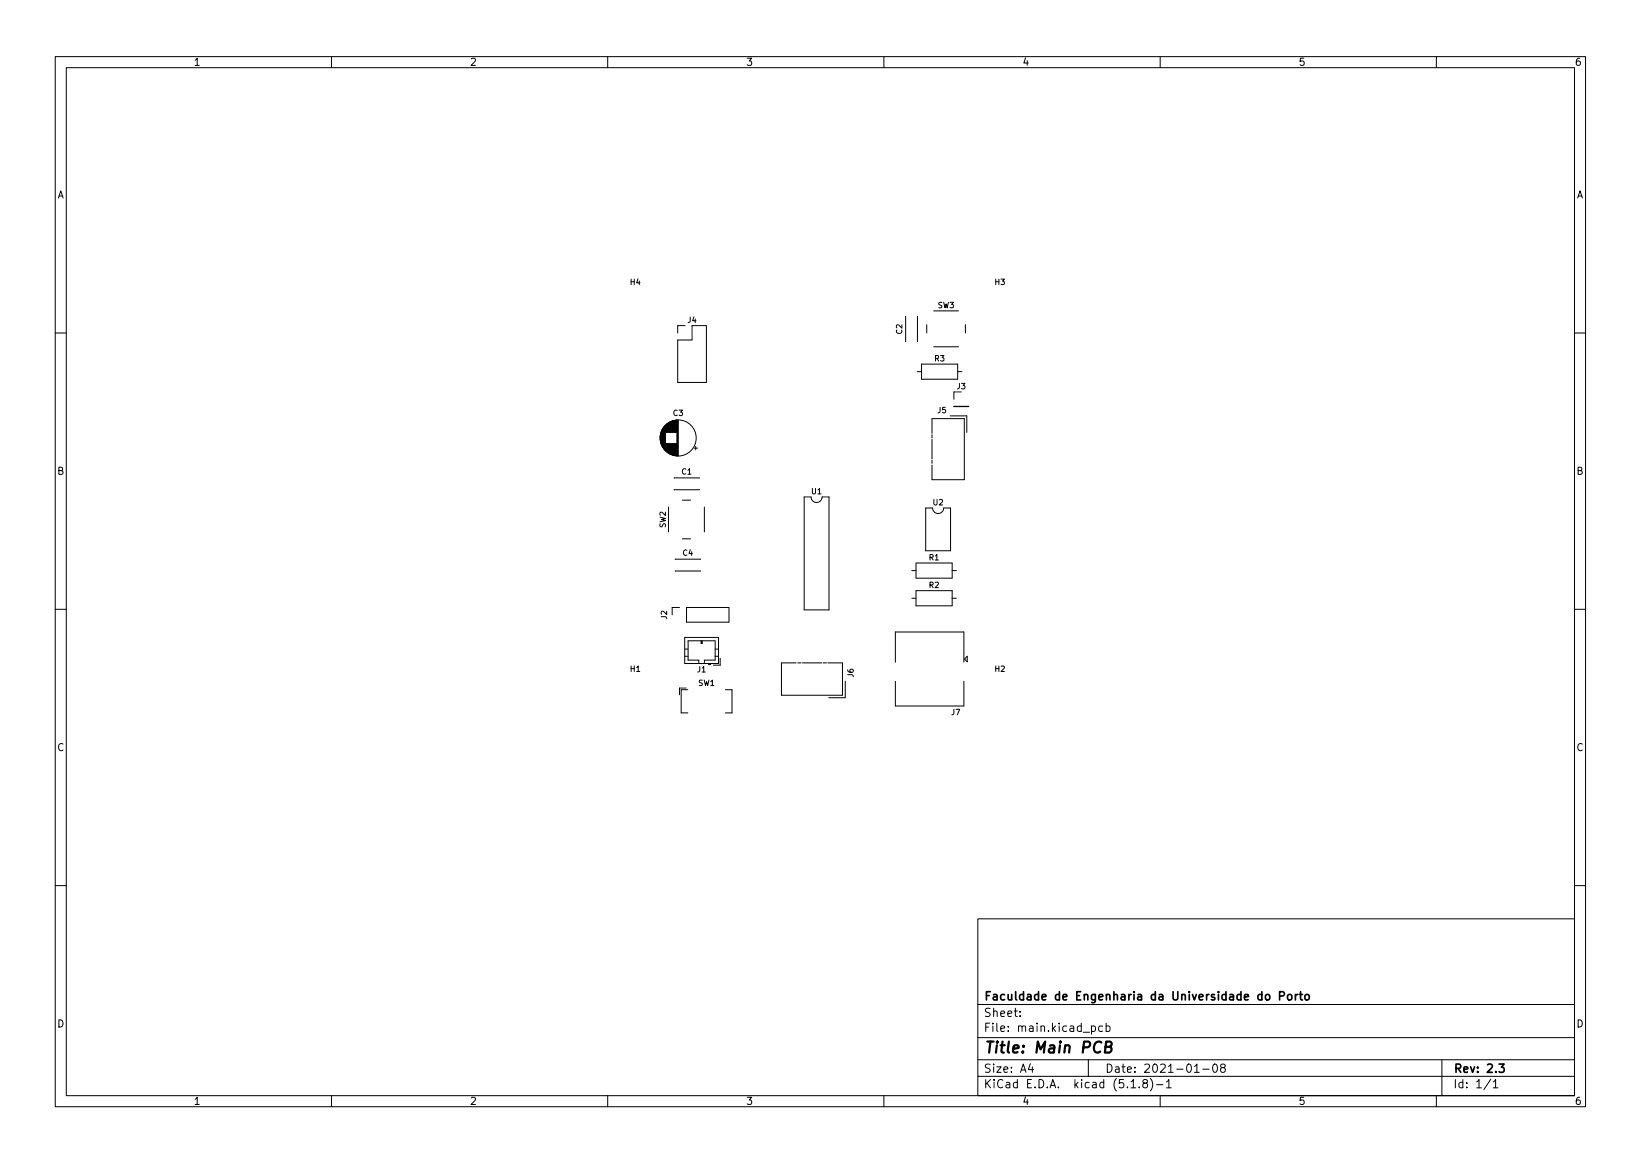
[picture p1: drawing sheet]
<svg xmlns="http://www.w3.org/2000/svg" width="297mm" height="210mm" viewBox="0 0 297 210" stroke-linecap="round" stroke-linejoin="round" font-family="sans-serif">
<defs><g id="words">
<text font-size="2.8" x="178" y="190.6">Title: Main PCB</text>
<g font-size="2.1">
<text x="178" y="184">Sheet:</text>
<text x="178" y="181">Faculdade de Engenharia da Universidade do Porto</text>
<text x="178" y="186.7">File: main.kicad_pcb</text>
<text x="178" y="196.9">KiCad E.D.A. kicad (5.1.8)-1</text>
<text x="178" y="194.1">Size: A4</text>
<text x="200" y="194.1">Date: 2021-01-08</text>
<text x="263" y="194.1">Rev: 2.3</text>
<text x="263" y="196.9">Id: 1/1</text>
</g>
<g font-size="1.8">
<text x="35" y="11.9">1</text>
<text x="85" y="11.9">2</text>
<text x="135" y="11.9">3</text>
<text x="185" y="11.9">4</text>
<text x="235" y="11.9">5</text>
<text x="285" y="11.9">6</text>
<text x="10.3" y="35.9">A</text>
<text x="285.3" y="35.9">A</text>
<text x="10.3" y="85.9">B</text>
<text x="285.3" y="85.9">B</text>
<text x="10.3" y="135.9">C</text>
<text x="285.3" y="135.9">C</text>
<text x="10.3" y="185.9">D</text>
<text x="285.3" y="185.9">D</text>
<text x="35" y="199.9">1</text>
<text x="85" y="199.9">2</text>
<text x="135" y="199.9">3</text>
<text x="185" y="199.9">4</text>
<text x="235" y="199.9">5</text>
<text x="285" y="199.9">6</text>
</g>
<g font-size="1.4">
<text x="114.1" y="51.5">H4</text>
<text x="180.1" y="51.5">H3</text>
<text x="124.5" y="58.4">J4</text>
<text x="169.7" y="55.7">SW3</text>
<text x="163.3" y="60.4" transform="rotate(-90 163.3 60.4)">C2</text>
<text x="169.2" y="65.4">R3</text>
<text x="173.2" y="70.4">J3</text>
<text x="121.9" y="75.2">C3</text>
<text x="169.7" y="74.7">J5</text>
<text x="123.4" y="85.8">C1</text>
<text x="146.9" y="89.4">U1</text>
<text x="120.5" y="95.5" transform="rotate(-90 120.5 95.5)">SW2</text>
<text x="168.9" y="91.4">U2</text>
<text x="123.6" y="100.5">C4</text>
<text x="168.2" y="101.4">R1</text>
<text x="168.2" y="106.4">R2</text>
<text x="120.7" y="112" transform="rotate(-90 120.7 112)">J2</text>
<text x="114.1" y="121.5">H1</text>
<text x="126.2" y="121.6">J1</text>
<text x="126.4" y="124.1">SW1</text>
<text x="154.5" y="122.5" transform="rotate(-90 154.5 122.5)">J6</text>
<text x="180.1" y="121.5">H2</text>
<text x="172.2" y="129.4">J7</text>
</g>
</g></defs>
<g fill="none" stroke="#000" stroke-width=".18">
<path d="M10 10.2h277v190.1h-277zM12 12.2h273v186.1h-273zM60 10.2v2M110 10.2v2M160 10.2v2M210 10.2v2M260 10.2v2M124 58.9h-1.3v1.3M125.3 58.9h2.6v10.3h-5.2v-7.7h2.6zM163.9 57.3v4.5M163.9 57.3h.1M166.1 57.3h.1"/>
<path d="M166.1 57.3v4.5M167.7 58.7v1.5M169 56.2h4.5M174.7 58.7v1.5M10 60.2h2M119.5 78.8v.9M119.5 78.6v1.3M119.6 78.4v1.7M119.7 78.2v2.1M119.7 78.1v2.3M119.7 78v2.5M119.8 77.9v2.7"/>
<path d="M119.8 77.8v2.9M119.9 77.7v3.1M119.9 77.6v3.3M120 77.5v3.5M120.1 77.4v3.7M120.1 77.3v3.9M120.2 77.3v3.9M120.2 77.2v4.1M120.3 77.2v4.1M120.3 77.1v4.3M120.4 77v4.5M120.5 76.9v1.3"/>
<path d="M120.6 76.8v1.4M120.7 76.7v1.5M120.8 76.7v1.5M120.8 76.6v1.6M120.9 76.6v1.6M121 76.5v1.7M121.1 76.5v1.7M121.1 76.4v1.8M121.2 76.4v1.8M121.3 76.4v1.8M121.4 76.3v1.9M121.5 76.3v1.9"/>
<path d="M121.5 76.2v2M121.6 76.2v2M121.7 76.2v2M121.8 76.2v2M121.9 76.1v2.1M122 76.1v2.1M122.1 76.1v2.1M122.2 76.1v2.1M122.3 76.1v2.1M122.3 76v2.2M122.4 76v2.2M122.5 76v2.2"/>
<path d="M122.5 76v6.5M122.6 76v6.5M122.7 76v6.5M122.8 76v6.5M163.9 61.8h.1M166 67.2h.8M166.1 61.8h.1M166.8 65.9h6.5v2.7h-6.5zM168.7 78.4v-2.7h5.9v11.1h-5.9v-2.7M168.7 78.6v.6M168.7 79.5v3.5M169 62.7h4.5"/>
<path d="M172 75.2h3v3M172.7 73.5l2.6 .1zM173.3 67.2h.8M174 70.9h-1.3v1.3M285 60.2h2M120.5 80.3v1.3M120.6 80.3v1.4M120.7 80.3v1.5M120.8 80.3v1.5M120.8 80.3v1.6M120.9 80.3v1.6M121 80.3v1.7"/>
<path d="M121 91.7v4.5M121 80.3l.1 1.7M121.1 80.3v1.7M121.1 80.3v1.8M121.2 80.3v1.8M121.3 80.3v1.8M121.3 80.3l.1 1.9M121.4 80.3v1.9M121.5 80.3v1.9M121.5 80.3v2M121.6 80.3v2M121.7 80.3v2"/>
<path d="M121.8 80.3v2M121.9 80.3v2.1M122 80.3v2.1M122 86.5h.1M122 88.6h.1M122 86.5h4.6M122 88.6h4.6M122.1 80.3v2.1M122.2 80.3v2.1M122.3 80.3v2.1M122.4 80.3v2.2M122.5 80.3v2.2"/>
<path d="M123.5 97.5h1.5M123.5 90.5h1.5M125.6 81.1h.7M125.9 80.8v.6M126.6 86.5h.1M126.6 88.6h.1M127.5 91.7v4.5M145.6 89.9h1.2a1 1 0 0 0 1 1 1 1 0 0 0 1-1h1.3v20.5h-4.5zM167.6 91.9h1.2a1 1 0 0 0 1 1 1 1 0 0 0 1-1h1.3v7.8h-4.5zM168.7 83.2v.6M10 110.2h2M122.2 101.2h4.6"/>
<path d="M122.2 103.3h4.6M122.2 101.2h.1M122.2 103.3h.1M123 109.9h-1.3v1.3M123.9 117.4h.6M123.9 118.7h.6M123.9 115.3h6.2v4.8h-6.2zM124.3 109.9h7.6v2.7h-7.6zM126.8 101.2h.1M126.8 103.3h.1M126.9 115.9v.5h.2v-.5M127 115.9v.5"/>
<path d="M129.5 117.4h.6M129.5 118.7h.6M130.4 119.1v1.3h-1.3M144.1 119.9h-2.6v5.9h11v-5.9h-2.6M144.4 119.9h.6M145.2 119.9h3.6M149 119.9h.6M162.1 119.8v-5.5h12.4v5.5M165 108.2h.8M165 103.2h.8M165.8 101.9h6.5v2.7h-6.5zM165.8 106.9h6.5v2.7h-6.5z"/>
<path d="M172.3 108.2h.8M172.3 103.2h.8M175.1 118.7v1l-.5-.5zM285 110.2h2M124.2 124.5h-1.2v1.2M124.5 124.8h-1.2v4.2h1.2M126.5 120.1v-.7h-2v-3.5h5v3.5h-2v.7M128.3 120.2h.3M128.3 120.1v.2h.3v-.2M131.3 124.8h1.2v4.2h-1.2M153 123.2v3h-3M162.1 123.3v4.4h12.4v-4.4"/>
<path d="M10 160.2h2M177 166.3h108v32h-108zM285 160.2h2M60 198.3v2M110 198.3v2M160 198.3v2M177 194.8h108M177 191.8h108M177 187.8h108M177 181.8h108M184.6 183.8v.1M184.6 183v.1"/>
<path d="M186.5 192.5l-.4 1h1M186.9 193v1M197 191.8v3M197.6 185.7l.4-.1 .3 .3v.4l-.2 .3h-.5M199.6 185.7l-.5-.1-.2 .3v.4l.1 .3h.6M200.2 185.7l.4-.1 .3 .3v.4l-.1 .3h-.6M200.2 185.1v1.5M204.7 195.8l.4-.5v1.5M204.7 196.8h.9M206.2 196.7v.1M207.1 196l-.2-.3v-.2l.2-.2 .5 .1 .1 .2-.1 .2-.6 .2-.1 .3v.4l.2 .1h.3l.3-.3v-.2l-.3-.3M208.2 195.1a1.72 1.72 0 0 1 0 2.3"/>
<path d="M209.4 196.3h1.1M210 198.3v2M211.1 195.8l.5-.5v1.5M211.1 196.8h.9M216.2 194h.9M217.7 193.5h1.2M219.6 192.7l.3-.2a.8 .8 0 0 1 .5 .8 .8 .8 0 0 1-.5 .7l-.3-.1-.1-.4zM221.2 193.2l-.3-.3 .1-.2 .2-.2 .4 .1 .2 .2-.1 .2-.6 .2-.2 .3 .1 .4 .2 .1h.3l.3-.3-.1-.4-.2-.1M260 198.3v2M261 191.8v6.5M269.9 195.3l-1.3 1.9M270.3 195.8l.4-.5v1.5"/>
<path d="M270.3 196.8h.8"/>
<circle cx="122.7" cy="79.2" r="3.3"/>
</g>
<path d="M234.5 179.9v1M234.9 179.9l-.3 .1-.1 .2M235.2 179.9h.6M235.4 179.4v1.3l.4 .2M231.6 180.2l.7-.1 .2-.2-.1-.3-.2-.2h-.6v1.5M233.1 180.1l.2-.2 .5 .2v.5l-.1 .3h-.4l-.2-.1zM236.3 180.1l.2-.2 .4 .2 .1 .5-.2 .3h-.3l-.2-.1zM271.3 192.5h1l-.5 .6 .4 .1v.7l-.2 .1h-.4l-.3-.1" fill="none" stroke="#000" stroke-width=".3"/>
<path d="M200.1 189.4l.9-.1a.46 .46 0 0 0 .2-.4 .46 .46 0 0 0-.3-.4h-.7l-.2 2h.8a.53 .53 0 0 0 .4-.5 .53 .53 0 0 0-.4-.6" fill="none" stroke="#000" stroke-width=".4"/>
<use href="#words"/>
</svg>
